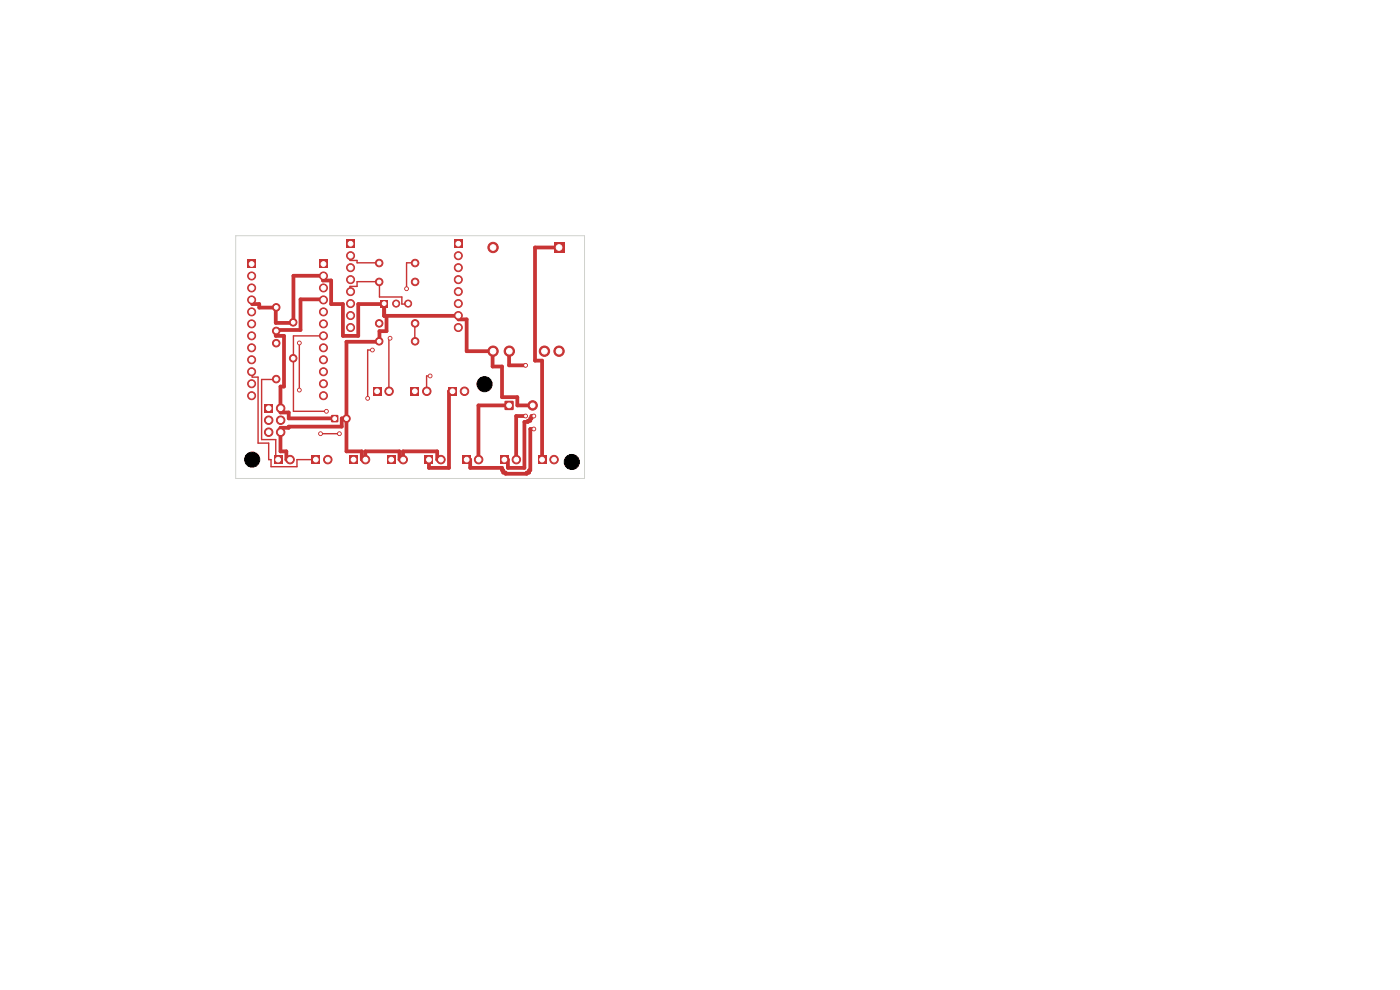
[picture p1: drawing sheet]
<svg xmlns="http://www.w3.org/2000/svg" width="297mm" height="210mm" viewBox="0 0 297 210" stroke-linecap="round" stroke-linejoin="round" font-family="sans-serif">
<path d="M107.1 85.1h1.8v1.8h-1.8z" fill="#c83434"/>
<g fill="#c83434" stroke="#c83434" stroke-width=".21">
<circle cx="113" cy="86" r="1"/>
<circle cx="58.6" cy="70.2" r=".8"/>
<circle cx="58.6" cy="65.2" r=".8"/>
</g>
<path d="M67.8 55.2h1.7v1.7h-1.7z" fill="#c83434"/>
<g fill="#c83434" stroke="#c83434" stroke-width=".21">
<circle cx="68.6" cy="58.5" r=".85"/>
<circle cx="68.6" cy="61.1" r=".85"/>
<circle cx="68.6" cy="63.6" r=".85"/>
<circle cx="68.6" cy="66.2" r=".85"/>
<circle cx="68.6" cy="68.7" r=".85"/>
<circle cx="68.6" cy="71.2" r=".85"/>
<circle cx="68.6" cy="73.8" r=".85"/>
<circle cx="68.6" cy="76.3" r=".85"/>
<circle cx="68.6" cy="78.9" r=".85"/>
<circle cx="68.6" cy="81.4" r=".85"/>
<circle cx="68.6" cy="83.9" r=".85"/>
</g>
<path d="M87.1 82.1h1.8v1.8h-1.8z" fill="#c83434"/>
<circle cx="90.5" cy="83" r=".9" fill="#c83434" stroke="#c83434" stroke-width=".21"/>
<path d="M114.1 96.6h1.8v1.8h-1.8z" fill="#c83434"/>
<circle cx="117.5" cy="97.5" r=".9" fill="#c83434" stroke="#c83434" stroke-width=".21"/>
<path d="M106.1 96.6h1.8v1.8h-1.8z" fill="#c83434"/>
<circle cx="109.5" cy="97.5" r=".9" fill="#c83434" stroke="#c83434" stroke-width=".21"/>
<path d="M73.5 50.9h1.7v1.7h-1.7z" fill="#c83434"/>
<g fill="#c83434" stroke="#c83434" stroke-width=".21">
<circle cx="74.4" cy="54.2" r=".85"/>
<circle cx="74.4" cy="56.8" r=".85"/>
<circle cx="74.4" cy="59.3" r=".85"/>
<circle cx="74.4" cy="61.9" r=".85"/>
<circle cx="74.4" cy="64.4" r=".85"/>
<circle cx="74.4" cy="66.9" r=".85"/>
<circle cx="74.4" cy="69.5" r=".85"/>
</g>
<path d="M82.1 96.6h1.8v1.8h-1.8z" fill="#c83434"/>
<circle cx="85.5" cy="97.5" r=".9" fill="#c83434" stroke="#c83434" stroke-width=".21"/>
<path d="M70.3 88.1h1.4v1.4h-1.4z" fill="#c83434"/>
<circle cx="73.5" cy="88.8" r=".8" fill="#c83434" stroke="#c83434" stroke-width=".21"/>
<path d="M80.7 63.7h1.6v1.5h-1.6z" fill="#c83434"/>
<g fill="#c83434" stroke="#c83434" stroke-width=".21">
<circle cx="84" cy="64.4" r=".75"/>
<circle cx="86.6" cy="64.4" r=".75"/>
</g>
<path d="M98.1 96.6h1.8v1.8h-1.8z" fill="#c83434"/>
<g fill="#c83434" stroke="#c83434" stroke-width=".21">
<circle cx="101.5" cy="97.5" r=".9"/>
<circle cx="88.1" cy="72.4" r=".8"/>
<circle cx="80.4" cy="72.4" r=".8"/>
</g>
<path d="M58.1 96.6h1.8v1.8h-1.8z" fill="#c83434"/>
<g fill="#c83434" stroke="#c83434" stroke-width=".21">
<circle cx="61.5" cy="97.5" r=".9"/>
<circle cx="80.4" cy="68.6" r=".8"/>
<circle cx="88.1" cy="68.6" r=".8"/>
</g>
<path d="M52.5 55.2h1.7v1.7h-1.7z" fill="#c83434"/>
<g fill="#c83434" stroke="#c83434" stroke-width=".21">
<circle cx="53.4" cy="58.5" r=".85"/>
<circle cx="53.4" cy="61.1" r=".85"/>
<circle cx="53.4" cy="63.6" r=".85"/>
<circle cx="53.4" cy="66.2" r=".85"/>
<circle cx="53.4" cy="68.7" r=".85"/>
<circle cx="53.4" cy="71.2" r=".85"/>
<circle cx="53.4" cy="73.8" r=".85"/>
<circle cx="53.4" cy="76.3" r=".85"/>
<circle cx="53.4" cy="78.9" r=".85"/>
<circle cx="53.4" cy="81.4" r=".85"/>
<circle cx="53.4" cy="83.9" r=".85"/>
</g>
<path d="M96.4 50.9h1.7v1.7h-1.7z" fill="#c83434"/>
<g fill="#c83434" stroke="#c83434" stroke-width=".21">
<circle cx="97.2" cy="54.2" r=".85"/>
<circle cx="97.2" cy="56.8" r=".85"/>
<circle cx="97.2" cy="59.3" r=".85"/>
<circle cx="97.2" cy="61.9" r=".85"/>
<circle cx="97.2" cy="64.4" r=".85"/>
<circle cx="97.2" cy="66.9" r=".85"/>
<circle cx="97.2" cy="69.5" r=".85"/>
</g>
<path d="M95.1 82.1h1.8v1.8h-1.8z" fill="#c83434"/>
<circle cx="98.5" cy="83" r=".9" fill="#c83434" stroke="#c83434" stroke-width=".21"/>
<path d="M90.1 96.6h1.8v1.8h-1.8z" fill="#c83434"/>
<circle cx="93.5" cy="97.5" r=".9" fill="#c83434" stroke="#c83434" stroke-width=".21"/>
<path d="M66.1 96.6h1.8v1.8h-1.8z" fill="#c83434"/>
<circle cx="69.5" cy="97.5" r=".9" fill="#c83434" stroke="#c83434" stroke-width=".21"/>
<path d="M56.1 85.7h1.8v1.8h-1.8z" fill="#c83434"/>
<g fill="#c83434" stroke="#c83434" stroke-width=".21">
<circle cx="59.5" cy="86.6" r=".9"/>
<circle cx="57" cy="89.1" r=".9"/>
<circle cx="59.5" cy="89.1" r=".9"/>
<circle cx="57" cy="91.7" r=".9"/>
<circle cx="59.5" cy="91.7" r=".9"/>
<circle cx="88.1" cy="55.8" r=".8"/>
<circle cx="80.4" cy="55.8" r=".8"/>
<circle cx="58.6" cy="72.8" r=".8"/>
<circle cx="58.6" cy="80.4" r=".8"/>
</g>
<path d="M74.1 96.6h1.8v1.8h-1.8z" fill="#c83434"/>
<g fill="#c83434" stroke="#c83434" stroke-width=".21">
<circle cx="77.5" cy="97.5" r=".9"/>
<circle cx="88.1" cy="59.8" r=".8"/>
<circle cx="80.4" cy="59.8" r=".8"/>
<circle cx="62.2" cy="76" r=".8"/>
<circle cx="62.2" cy="68.4" r=".8"/>
</g>
<path d="M79.1 82.1h1.8v1.8h-1.8z" fill="#c83434"/>
<circle cx="82.5" cy="83" r=".9" fill="#c83434" stroke="#c83434" stroke-width=".21"/>
<path d="M117.5 51.4h2.2v2.2h-2.2z" fill="#c83434"/>
<g fill="#c83434" stroke="#c83434" stroke-width=".21">
<circle cx="104.6" cy="52.5" r="1.1"/>
<circle cx="118.6" cy="74.5" r="1.1"/>
<circle cx="104.6" cy="74.5" r="1.1"/>
<circle cx="115.5" cy="74.5" r="1.1"/>
<circle cx="108.1" cy="74.5" r="1.1"/>
<circle cx="69.3" cy="87.3" r=".4"/>
<circle cx="91.2" cy="79.8" r=".4"/>
<circle cx="113.2" cy="88.3" r=".4"/>
<circle cx="111.5" cy="77.5" r=".4"/>
<circle cx="111.5" cy="88.3" r=".4"/>
<circle cx="113.2" cy="91" r=".4"/>
<circle cx="78" cy="84.5" r=".4"/>
<circle cx="79" cy="74.3" r=".4"/>
<circle cx="72" cy="92" r=".4"/>
<circle cx="68" cy="92" r=".4"/>
<circle cx="63.5" cy="72.8" r=".4"/>
<circle cx="63.5" cy="82.8" r=".4"/>
<circle cx="86.2" cy="61.3" r=".4"/>
<circle cx="82.7" cy="71.8" r=".4"/>
</g>
<g fill="none" stroke="#c83434" stroke-width=".8">
<path d="M68.5 58.5v1h1.7v5h2.5v6.8h3.3v-6.8h5.5M68.5 58.5h-6.3v10M68.5 58.5h.1M118.6 52.5h-5.1v24h1.5v21M53.4 63.6l.1-.1v1h1.5v.8h3.5M58.5 65.3v3.2h3.7M58.6 70.2l-.1 .1M58.6 65.2l-.1 .1M62.2 68.4v.1M68.6 63.6l-.1-.1h-4.7v6.5h-5.3v1.3h1.7v10.7h-.7v5.5h1.8v1.3h9.7M80.4 72.4l.1 .1M80.5 72.5h-7v23.3h3.2v1.7h.8"/>
<path d="M81.5 64.4v2.6h15.8M82 67v3.3h-1.5v2.2M97.2 66.9l.1 .1M97.3 67v.8h1.7v6.7h5.6M104.5 74.5v3.3h2v6.5h3.2v1.7h3.3M108.1 74.5l-.1 3h3.5M59.5 86.5v.1M59.5 91.7v.1M73.5 88.8h-1v1.7h-11.2v.3h-1.8v5h1.2v1.7h.8M77.5 97.5v-1.7h7.2v1.7h.8M85.5 97.5v-1.7h7.2v1.7h.8M96 83h-.8v16.3h-4.2v-1.8"/>
<path d="M108 86h-6.5v11.5M109.5 97.5h.1M111.5 88.3h-2v9.2M113.2 88.3h-.4v.5h-.3v.5h-.5v.2h-.8v9.8h-3.4v-1.8h-.8M113.2 91h-.7v8.8h-.3v.5h-.5v.2h-4.5v-.2h-.5v-.5h-.2v-.5h-6.8v-1.8h-.7"/>
</g>
<g fill="none" stroke="#c83434" stroke-width=".3">
<path d="M74.4 54.2l-.2 .1v1h1.5v.5h4.7M80.5 59.8h-4.8v1h-1.5v1l.2 .1M80.5 59.8v3.2h4.7v1.5l1.4-.1M80.5 59.8h-.1M88.1 55.8h-1.9v5.5M53.4 78.9l.1-.1v1.2h1.2v14h2.3v3.5h.5v1.5h5.5v-1.5h4M62.2 76h.1M63.5 72.8v10M68.6 71.2l-6.4 .1v16h7M79 74.3h-1v10.2M82.7 71.8h-.2v11.2M88.1 68.6l-.1-.1v4l.1-.1"/>
<path d="M91.2 79.8h-.7v3.2M58.6 80.4l-3.1 .1v12.8h3v4.2h.5M68 92h4M82.5 83h.1"/>
</g>
<path d="M50 50h74v51.5h-74z" fill="none" stroke="#d0d2cd" stroke-width=".21"/>
<g fill="#fff" stroke="#fff" stroke-width=".21">
<circle cx="69.2" cy="87.3" r=".2"/>
<circle cx="91.3" cy="79.7" r=".2"/>
<circle cx="113.2" cy="88.3" r=".2"/>
<circle cx="111.5" cy="77.5" r=".2"/>
<circle cx="111.5" cy="88.3" r=".2"/>
<circle cx="113.3" cy="91" r=".2"/>
<circle cx="78" cy="84.5" r=".2"/>
<circle cx="79" cy="74.2" r=".2"/>
<circle cx="72" cy="92" r=".2"/>
<circle cx="68" cy="92" r=".2"/>
<circle cx="63.5" cy="72.7" r=".2"/>
<circle cx="63.5" cy="82.7" r=".2"/>
<circle cx="86.3" cy="61.2" r=".2"/>
<circle cx="82.7" cy="71.8" r=".2"/>
<circle cx="108" cy="86" r=".5"/>
<circle cx="113" cy="86" r=".5"/>
<circle cx="58.6" cy="70.2" r=".4"/>
<circle cx="58.6" cy="65.2" r=".4"/>
<circle cx="68.6" cy="56" r=".5"/>
<circle cx="68.6" cy="58.5" r=".5"/>
<circle cx="68.6" cy="61.1" r=".5"/>
<circle cx="68.6" cy="63.6" r=".5"/>
<circle cx="68.6" cy="66.2" r=".5"/>
<circle cx="68.6" cy="68.7" r=".5"/>
<circle cx="68.6" cy="71.2" r=".5"/>
<circle cx="68.6" cy="73.8" r=".5"/>
<circle cx="68.6" cy="76.3" r=".5"/>
<circle cx="68.6" cy="78.9" r=".5"/>
<circle cx="68.6" cy="81.4" r=".5"/>
<circle cx="68.6" cy="83.9" r=".5"/>
<circle cx="88" cy="83" r=".5"/>
<circle cx="90.5" cy="83" r=".5"/>
<circle cx="115" cy="97.5" r=".5"/>
<circle cx="117.5" cy="97.5" r=".5"/>
<circle cx="107" cy="97.5" r=".5"/>
<circle cx="109.5" cy="97.5" r=".5"/>
<circle cx="74.4" cy="51.7" r=".5"/>
<circle cx="74.4" cy="54.2" r=".5"/>
<circle cx="74.4" cy="56.8" r=".5"/>
<circle cx="74.4" cy="59.3" r=".5"/>
<circle cx="74.4" cy="61.9" r=".5"/>
<circle cx="74.4" cy="64.4" r=".5"/>
<circle cx="74.4" cy="66.9" r=".5"/>
<circle cx="74.4" cy="69.5" r=".5"/>
<circle cx="83" cy="97.5" r=".5"/>
<circle cx="85.5" cy="97.5" r=".5"/>
<circle cx="71" cy="88.8" r=".4"/>
<circle cx="73.5" cy="88.8" r=".4"/>
<circle cx="81.5" cy="64.4" r=".4"/>
<circle cx="84" cy="64.4" r=".4"/>
<circle cx="86.6" cy="64.4" r=".4"/>
<circle cx="99" cy="97.5" r=".5"/>
<circle cx="101.5" cy="97.5" r=".5"/>
<circle cx="88.1" cy="72.4" r=".4"/>
<circle cx="80.4" cy="72.4" r=".4"/>
<circle cx="59" cy="97.5" r=".5"/>
<circle cx="61.5" cy="97.5" r=".5"/>
<circle cx="80.4" cy="68.6" r=".4"/>
<circle cx="88.1" cy="68.6" r=".4"/>
<circle cx="53.4" cy="56" r=".5"/>
<circle cx="53.4" cy="58.5" r=".5"/>
<circle cx="53.4" cy="61.1" r=".5"/>
<circle cx="53.4" cy="63.6" r=".5"/>
<circle cx="53.4" cy="66.2" r=".5"/>
<circle cx="53.4" cy="68.7" r=".5"/>
<circle cx="53.4" cy="71.2" r=".5"/>
<circle cx="53.4" cy="73.8" r=".5"/>
<circle cx="53.4" cy="76.3" r=".5"/>
<circle cx="53.4" cy="78.9" r=".5"/>
<circle cx="53.4" cy="81.4" r=".5"/>
<circle cx="53.4" cy="83.9" r=".5"/>
<circle cx="97.2" cy="51.7" r=".5"/>
<circle cx="97.2" cy="54.2" r=".5"/>
<circle cx="97.2" cy="56.8" r=".5"/>
<circle cx="97.2" cy="59.3" r=".5"/>
<circle cx="97.2" cy="61.9" r=".5"/>
<circle cx="97.2" cy="64.4" r=".5"/>
<circle cx="97.2" cy="66.9" r=".5"/>
<circle cx="97.2" cy="69.5" r=".5"/>
<circle cx="96" cy="83" r=".5"/>
<circle cx="98.5" cy="83" r=".5"/>
<circle cx="91" cy="97.5" r=".5"/>
<circle cx="93.5" cy="97.5" r=".5"/>
<circle cx="67" cy="97.5" r=".5"/>
<circle cx="69.5" cy="97.5" r=".5"/>
<circle cx="57" cy="86.6" r=".5"/>
<circle cx="59.5" cy="86.6" r=".5"/>
<circle cx="57" cy="89.1" r=".5"/>
<circle cx="59.5" cy="89.1" r=".5"/>
<circle cx="57" cy="91.7" r=".5"/>
<circle cx="59.5" cy="91.7" r=".5"/>
<circle cx="88.1" cy="55.8" r=".4"/>
<circle cx="80.4" cy="55.8" r=".4"/>
<circle cx="58.6" cy="72.8" r=".4"/>
<circle cx="58.6" cy="80.4" r=".4"/>
<circle cx="75" cy="97.5" r=".5"/>
<circle cx="77.5" cy="97.5" r=".5"/>
<circle cx="88.1" cy="59.8" r=".4"/>
<circle cx="80.4" cy="59.8" r=".4"/>
<circle cx="62.2" cy="76" r=".4"/>
<circle cx="62.2" cy="68.4" r=".4"/>
<circle cx="80" cy="83" r=".5"/>
<circle cx="82.5" cy="83" r=".5"/>
<circle cx="118.6" cy="52.5" r=".6"/>
<circle cx="104.6" cy="52.5" r=".6"/>
<circle cx="118.6" cy="74.5" r=".6"/>
<circle cx="104.6" cy="74.5" r=".6"/>
<circle cx="115.5" cy="74.5" r=".6"/>
<circle cx="108" cy="74.5" r=".6"/>
</g>
<g fill="#000" stroke="#000" stroke-width=".21">
<circle cx="53.5" cy="97.5" r="1.6"/>
<circle cx="102.8" cy="81.5" r="1.6"/>
<circle cx="121.3" cy="98" r="1.6"/>
</g>
</svg>
